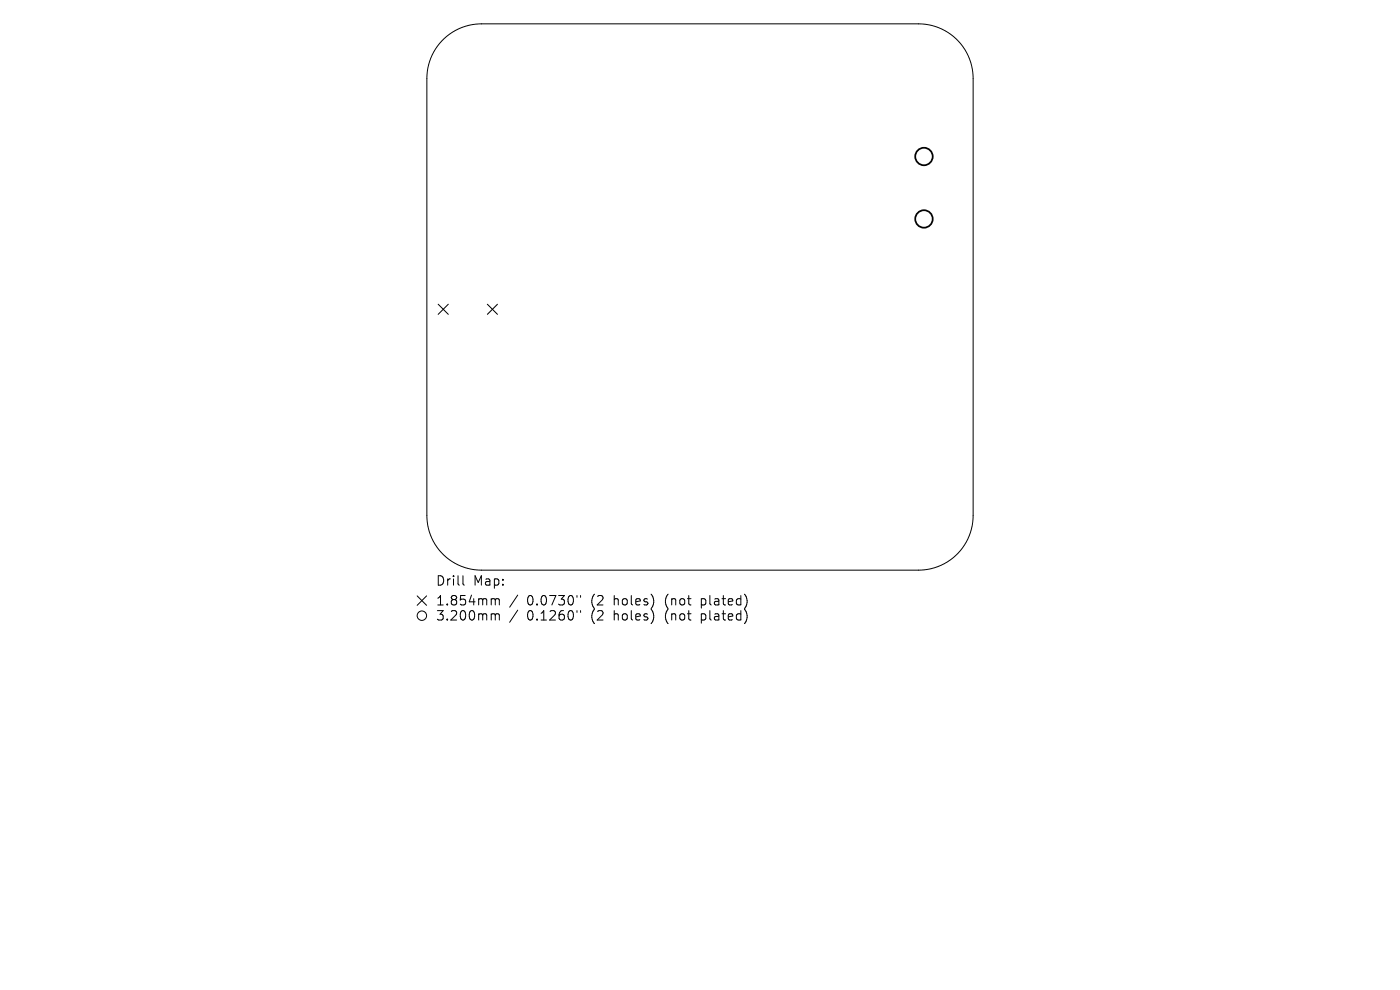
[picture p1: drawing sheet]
<svg xmlns="http://www.w3.org/2000/svg" width="297mm" height="210mm" viewBox="0 0 297 210" stroke-linecap="round" stroke-linejoin="round" font-family="sans-serif">
<defs><g id="words">
<g font-size="2.8">
<text x="92.5" y="124.5">Drill</text>
<text x="100.4" y="124.5">Map:</text>
<text x="92.5" y="128.7">1.854mm</text>
<text x="92.5" y="131.9">3.200mm</text>
<text x="111.7" y="128.7">0.0730&quot;</text>
<text x="111.7" y="131.9">0.1260&quot;</text>
<text x="125.4" y="128.7">(2</text>
<text x="125.4" y="131.9">(2</text>
<text x="130.2" y="128.7">holes)</text>
<text x="130.2" y="131.9">holes)</text>
<text x="141.2" y="128.7">(not</text>
<text x="141.2" y="131.9">(not</text>
<text x="148.9" y="128.7">plated)</text>
<text x="148.9" y="131.9">plated)</text>
</g>
</g></defs>
<g fill="none" stroke="#000" stroke-width=".21">
<path d="M93.8 8.6a11.6 11.6 0 0 1 8.3-3.5h92.8a11.6 11.6 0 0 1 11.5 11.5v92.8a11.6 11.6 0 0 1-11.5 11.5h-92.8a11.6 11.6 0 0 1-11.5-11.5v-92.8a11.6 11.6 0 0 1 3.2-8zM93 64.5l2.1 2.2M95.1 64.5l-2.1 2.2M103.4 64.5l2.1 2.2M105.5 64.5l-2.1 2.2M88.5 126.4l2 2M90.5 126.4l-2 2M98.2 122.1v1.7l.3 .3M104.8 127l.3 .3M104.8 130.2l.3 .3M105.1 127.3v1M105.1 130.5v1"/>
<path d="M105.1 127.3l.3-.3 .4 .1 .1 1.2M105.1 130.5l.3-.3 .4 .1 .1 1.2M109.8 126.2l-1.7 2.6M109.8 129.4l-1.7 2.6M122.4 126.3v.4M122.4 129.5v.4M123.2 126.3v.4M123.2 129.5v.4M138.6 126.9v1.3M138.6 130.1v1.3M158 126.1a2.35 2.35 0 0 1 0 2.9M158 129.3a2.35 2.35 0 0 1 0 2.9"/>
<circle cx="89.5" cy="130.6" r="1"/>
</g>
<g fill="none" stroke="#000" stroke-width=".37">
<circle cx="196" cy="33.2" r="1.85"/>
<circle cx="196" cy="46.4" r="1.85"/>
</g>
<use href="#words"/>
</svg>
